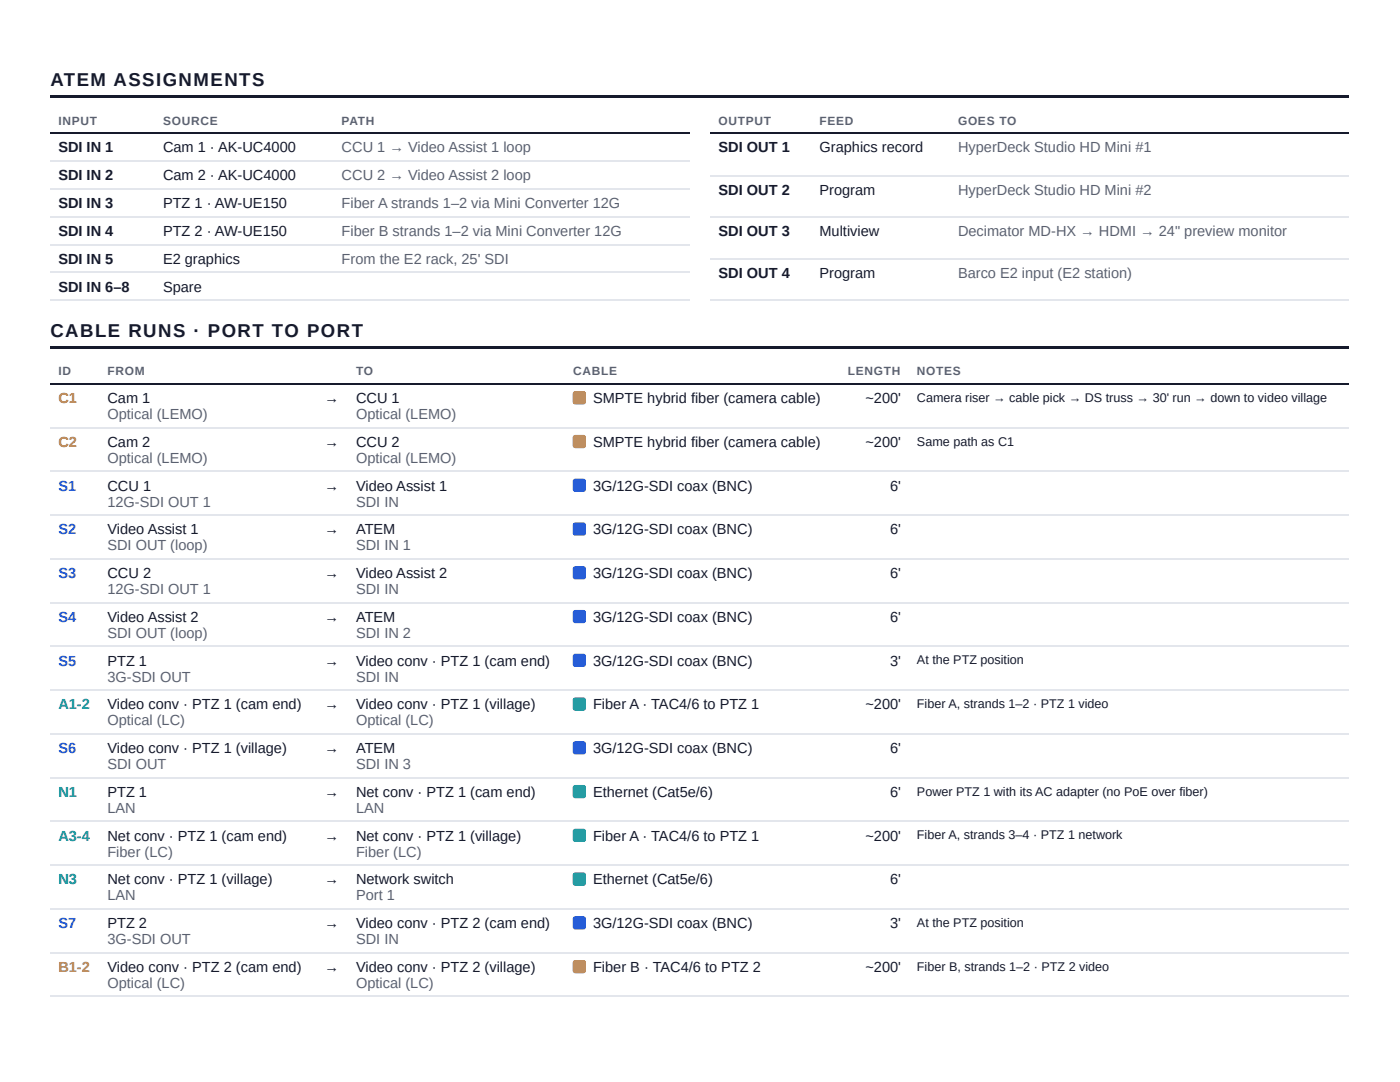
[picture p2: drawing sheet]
<svg xmlns="http://www.w3.org/2000/svg" width="279mm" height="216mm" viewBox="0 0 279 216" stroke-linecap="round" stroke-linejoin="round" font-family="sans-serif">
<defs><g id="words">
<g font-size="3.7" fill="#161a2c">
<text x="10.1" y="17.2">ATEM ASSIGNMENTS</text>
<text x="10.1" y="67.2">CABLE RUNS · PORT TO PORT</text>
</g>
<g font-size="2.9" fill="#161a2c">
<text x="11.6" y="30.4">SDI IN 1</text>
<text x="11.6" y="36">SDI IN 2</text>
<text x="32.5" y="30.4">Cam 1 · AK-UC4000</text>
<text x="32.5" y="36">Cam 2 · AK-UC4000</text>
<text x="143.4" y="30.4">SDI OUT 1</text>
<text x="163.5" y="30.4">Graphics record</text>
<text x="11.6" y="41.5">SDI IN 3</text>
<text x="32.5" y="41.5">PTZ 1 · AW-UE150</text>
<text x="143.4" y="38.9">SDI OUT 2</text>
<text x="163.5" y="38.9">Program</text>
<text x="11.6" y="47.1">SDI IN 4</text>
<text x="32.5" y="47.1">PTZ 2 · AW-UE150</text>
<text x="143.4" y="47.1">SDI OUT 3</text>
<text x="163.5" y="47.1">Multiview</text>
<text x="11.6" y="52.7">SDI IN 5</text>
<text x="32.5" y="52.7">E2 graphics</text>
<text x="11.6" y="58.2">SDI IN 6–8</text>
<text x="32.5" y="58.2">Spare</text>
<text x="143.4" y="55.6">SDI OUT 4</text>
<text x="163.5" y="55.6">Program</text>
<text x="21.4" y="80.4">Cam 1</text>
<text x="64.8" y="80.4">→</text>
<text x="71.1" y="80.4">CCU 1</text>
<text x="118.4" y="80.4">SMPTE hybrid fiber (camera cable)</text>
<text x="172.7" y="80.4">~200'</text>
<text x="21.4" y="89.2">Cam 2</text>
<text x="64.8" y="89.2">→</text>
<text x="71.1" y="89.2">CCU 2</text>
<text x="118.4" y="89.2">SMPTE hybrid fiber (camera cable)</text>
<text x="172.7" y="89.2">~200'</text>
<text x="21.4" y="97.9">CCU 1</text>
<text x="64.8" y="97.9">→</text>
<text x="71.1" y="97.9">Video Assist 1</text>
<text x="118.4" y="97.9">3G/12G-SDI coax (BNC)</text>
<text x="177.7" y="97.9">6'</text>
<text x="21.4" y="106.6">Video Assist 1</text>
<text x="64.8" y="106.6">→</text>
<text x="71.1" y="106.6">ATEM</text>
<text x="118.4" y="106.6">3G/12G-SDI coax (BNC)</text>
<text x="177.7" y="106.6">6'</text>
<text x="21.4" y="115.4">CCU 2</text>
<text x="64.8" y="115.4">→</text>
<text x="71.1" y="115.4">Video Assist 2</text>
<text x="118.4" y="115.4">3G/12G-SDI coax (BNC)</text>
<text x="177.7" y="115.4">6'</text>
<text x="21.4" y="124.1">Video Assist 2</text>
<text x="64.8" y="124.1">→</text>
<text x="71.1" y="124.1">ATEM</text>
<text x="118.4" y="124.1">3G/12G-SDI coax (BNC)</text>
<text x="177.7" y="124.1">6'</text>
<text x="21.4" y="132.8">PTZ 1</text>
<text x="64.8" y="132.8">→</text>
<text x="71.1" y="132.8">Video conv · PTZ 1 (cam end)</text>
<text x="118.4" y="132.8">3G/12G-SDI coax (BNC)</text>
<text x="177.7" y="132.8">3'</text>
<text x="21.4" y="141.6">Video conv · PTZ 1 (cam end)</text>
<text x="64.8" y="141.6">→</text>
<text x="71.1" y="141.6">Video conv · PTZ 1 (village)</text>
<text x="118.4" y="141.6">Fiber A · TAC4/6 to PTZ 1</text>
<text x="172.7" y="141.6">~200'</text>
<text x="21.4" y="150.3">Video conv · PTZ 1 (village)</text>
<text x="64.8" y="150.3">→</text>
<text x="71.1" y="150.3">ATEM</text>
<text x="118.4" y="150.3">3G/12G-SDI coax (BNC)</text>
<text x="177.7" y="150.3">6'</text>
<text x="21.4" y="159">PTZ 1</text>
<text x="64.8" y="159">→</text>
<text x="71.1" y="159">Net conv · PTZ 1 (cam end)</text>
<text x="118.4" y="159">Ethernet (Cat5e/6)</text>
<text x="177.7" y="159">6'</text>
<text x="21.4" y="167.7">Net conv · PTZ 1 (cam end)</text>
<text x="64.8" y="167.7">→</text>
<text x="71.1" y="167.7">Net conv · PTZ 1 (village)</text>
<text x="118.4" y="167.7">Fiber A · TAC4/6 to PTZ 1</text>
<text x="172.7" y="167.7">~200'</text>
<text x="21.4" y="176.5">Net conv · PTZ 1 (village)</text>
<text x="64.8" y="176.5">→</text>
<text x="71.1" y="176.5">Network switch</text>
<text x="118.4" y="176.5">Ethernet (Cat5e/6)</text>
<text x="177.7" y="176.5">6'</text>
<text x="21.4" y="185.2">PTZ 2</text>
<text x="64.8" y="185.2">→</text>
<text x="71.1" y="185.2">Video conv · PTZ 2 (cam end)</text>
<text x="118.4" y="185.2">3G/12G-SDI coax (BNC)</text>
<text x="177.7" y="185.2">3'</text>
<text x="21.4" y="193.9">Video conv · PTZ 2 (cam end)</text>
<text x="64.8" y="193.9">→</text>
<text x="71.1" y="193.9">Video conv · PTZ 2 (village)</text>
<text x="118.4" y="193.9">Fiber B · TAC4/6 to PTZ 2</text>
<text x="172.7" y="193.9">~200'</text>
</g>
<g font-size="2.9" fill="#5a6272">
<text x="68.2" y="30.4">CCU 1 → Video Assist 1 loop</text>
<text x="68.2" y="36">CCU 2 → Video Assist 2 loop</text>
<text x="191.2" y="30.4">HyperDeck Studio HD Mini #1</text>
<text x="68.2" y="41.5">Fiber A strands 1–2 via Mini Converter 12G</text>
<text x="191.2" y="38.9">HyperDeck Studio HD Mini #2</text>
<text x="68.2" y="47.1">Fiber B strands 1–2 via Mini Converter 12G</text>
<text x="191.2" y="47.1">Decimator MD-HX → HDMI → 24&quot; preview monitor</text>
<text x="68.2" y="52.7">From the E2 rack, 25' SDI</text>
<text x="191.2" y="55.6">Barco E2 input (E2 station)</text>
<text x="21.4" y="83.6">Optical (LEMO)</text>
<text x="71.1" y="83.6">Optical (LEMO)</text>
<text x="21.4" y="92.3">Optical (LEMO)</text>
<text x="71.1" y="92.3">Optical (LEMO)</text>
<text x="21.4" y="101.1">12G-SDI OUT 1</text>
<text x="71.1" y="101.1">SDI IN</text>
<text x="21.4" y="109.8">SDI OUT (loop)</text>
<text x="71.1" y="109.8">SDI IN 1</text>
<text x="21.4" y="118.5">12G-SDI OUT 1</text>
<text x="71.1" y="118.5">SDI IN</text>
<text x="21.4" y="127.3">SDI OUT (loop)</text>
<text x="71.1" y="127.3">SDI IN 2</text>
<text x="21.4" y="136">3G-SDI OUT</text>
<text x="71.1" y="136">SDI IN</text>
<text x="21.4" y="144.7">Optical (LC)</text>
<text x="71.1" y="144.7">Optical (LC)</text>
<text x="21.4" y="153.5">SDI OUT</text>
<text x="71.1" y="153.5">SDI IN 3</text>
<text x="21.4" y="162.2">LAN</text>
<text x="71.1" y="162.2">LAN</text>
<text x="21.4" y="170.9">Fiber (LC)</text>
<text x="71.1" y="170.9">Fiber (LC)</text>
<text x="21.4" y="179.7">LAN</text>
<text x="71.1" y="179.7">Port 1</text>
<text x="21.4" y="188.4">3G-SDI OUT</text>
<text x="71.1" y="188.4">SDI IN</text>
<text x="21.4" y="197.1">Optical (LC)</text>
<text x="71.1" y="197.1">Optical (LC)</text>
</g>
<g font-size="2.9" fill="#d97706">
<text x="11.6" y="80.4">C1</text>
<text x="11.6" y="89.2">C2</text>
</g>
<g font-size="2.9" fill="#2563eb">
<text x="11.6" y="97.9">S1</text>
<text x="11.6" y="106.6">S2</text>
<text x="11.6" y="115.4">S3</text>
<text x="11.6" y="124.1">S4</text>
<text x="11.6" y="132.8">S5</text>
<text x="11.6" y="150.3">S6</text>
<text x="11.6" y="185.2">S7</text>
</g>
<g font-size="2.9" fill="#0891b2">
<text x="11.6" y="141.6">A1-2</text>
<text x="11.6" y="167.7">A3-4</text>
</g>
<g font-size="2.9" fill="#059669">
<text x="11.6" y="159">N1</text>
<text x="11.6" y="176.5">N3</text>
</g>
<text font-size="2.9" fill="#db2777" x="11.6" y="193.9">B1-2</text>
<g font-size="2.5" fill="#161a2c">
<text x="183" y="80.2">Camera riser → cable pick → DS truss → 30' run → down to video village</text>
<text x="183" y="88.9">Same path as C1</text>
<text x="183" y="132.6">At the PTZ position</text>
<text x="183" y="141.3">Fiber A, strands 1–2 · PTZ 1 video</text>
<text x="183" y="158.8">Power PTZ 1 with its AC adapter (no PoE over fiber)</text>
<text x="183" y="167.5">Fiber A, strands 3–4 · PTZ 1 network</text>
<text x="183" y="184.9">At the PTZ position</text>
<text x="183" y="193.7">Fiber B, strands 1–2 · PTZ 2 video</text>
</g>
<g font-size="2.4" fill="#5a6272">
<text x="11.6" y="24.9">INPUT</text>
<text x="32.5" y="24.9">SOURCE</text>
<text x="68.2" y="24.9">PATH</text>
<text x="143.4" y="24.9">OUTPUT</text>
<text x="163.5" y="24.9">FEED</text>
<text x="191.2" y="24.9">GOES TO</text>
<text x="11.6" y="74.9">ID</text>
<text x="21.4" y="74.9">FROM</text>
<text x="71.1" y="74.9">TO</text>
<text x="114.4" y="74.9">CABLE</text>
<text x="169.2" y="74.9">LENGTH</text>
<text x="183" y="74.9">NOTES</text>
</g>
</g></defs>
<g fill="#161a2c">
<path d="M10.1 19h259.1v.6h-259.1z"/>
<path d="M10.1 69.1h259.1v.5h-259.1z"/>
</g>
<path d="M10.1 26.6h127.5M141.8 26.6h127.4M10.1 76.6h259.1" fill="none" stroke="#161a2c" stroke-width=".26"/>
<g fill="none" stroke="#e3e6ec" stroke-width=".26">
<path d="M10.1 32.1h127.5M10.1 37.7h127.5M141.8 35.1h127.4M10.1 43.3h127.5M10.1 48.8h127.5M10.1 54.4h127.5M10.1 59.9h127.5M141.8 43.3h127.4M141.8 59.9h127.4M141.8 51.7h127.4M10.1 85.3h259.1M10.1 94.1h259.1"/>
<path d="M10.1 102.8h259.1M10.1 111.5h259.1M10.1 120.3h259.1M10.1 129h259.1M10.1 137.7h259.1M10.1 146.4h259.1M10.1 155.2h259.1M10.1 163.9h259.1M10.1 172.6h259.1M10.1 181.4h259.1M10.1 190.1h259.1M10.1 198.8h259.1"/>
</g>
<g fill="#d97706">
<path d="M114.5 78.2l.3-.1h1.6a.53 .53 0 0 1 .5 .5v1.6a.53 .53 0 0 1-.5 .5h-1.6a.53 .53 0 0 1-.5-.5v-1.6z"/>
<path d="M114.5 86.9l.3-.1h1.6a.53 .53 0 0 1 .5 .5v1.6a.53 .53 0 0 1-.5 .5h-1.6a.53 .53 0 0 1-.5-.5v-1.6z"/>
</g>
<g fill="#2563eb">
<path d="M114.5 95.7l.3-.2h1.6a.53 .53 0 0 1 .5 .5v1.6a.53 .53 0 0 1-.5 .6h-1.6a.53 .53 0 0 1-.5-.6v-1.6z"/>
<path d="M114.5 104.4l.3-.2h1.6a.53 .53 0 0 1 .5 .6v1.6a.53 .53 0 0 1-.5 .5h-1.6a.53 .53 0 0 1-.5-.5v-1.6z"/>
<path d="M114.5 113.1l.3-.1h1.6a.53 .53 0 0 1 .5 .5v1.6a.53 .53 0 0 1-.5 .5h-1.6a.53 .53 0 0 1-.5-.5v-1.6z"/>
<path d="M114.5 121.9l.3-.2h1.6a.53 .53 0 0 1 .5 .5v1.6a.53 .53 0 0 1-.5 .6h-1.6a.53 .53 0 0 1-.5-.6v-1.6z"/>
<path d="M114.5 130.6l.3-.2h1.6a.53 .53 0 0 1 .5 .6v1.6a.53 .53 0 0 1-.5 .5h-1.6a.53 .53 0 0 1-.5-.5v-1.6z"/>
</g>
<path d="M114.5 139.3l.3-.1h1.6a.53 .53 0 0 1 .5 .5v1.6a.53 .53 0 0 1-.5 .5h-1.6a.53 .53 0 0 1-.5-.5v-1.6z" fill="#0891b2"/>
<path d="M114.5 148.1l.3-.2h1.6a.53 .53 0 0 1 .5 .5v1.6a.53 .53 0 0 1-.5 .5h-1.6a.53 .53 0 0 1-.5-.5v-1.6z" fill="#2563eb"/>
<path d="M114.5 156.8l.3-.2h1.6a.53 .53 0 0 1 .5 .6v1.5a.53 .53 0 0 1-.5 .6h-1.6a.53 .53 0 0 1-.5-.6v-1.5z" fill="#059669"/>
<path d="M114.5 165.5l.3-.1h1.6a.53 .53 0 0 1 .5 .5v1.6a.53 .53 0 0 1-.5 .5h-1.6a.53 .53 0 0 1-.5-.5v-1.6z" fill="#0891b2"/>
<path d="M114.5 174.3l.3-.2h1.6a.53 .53 0 0 1 .5 .5v1.6a.53 .53 0 0 1-.5 .5h-1.6a.53 .53 0 0 1-.5-.5v-1.6z" fill="#059669"/>
<path d="M114.5 183l.3-.2h1.6a.53 .53 0 0 1 .5 .6v1.5a.53 .53 0 0 1-.5 .6h-1.6a.53 .53 0 0 1-.5-.6v-1.5z" fill="#2563eb"/>
<path d="M114.5 191.7l.3-.1h1.6a.53 .53 0 0 1 .5 .5v1.6a.53 .53 0 0 1-.5 .5h-1.6a.53 .53 0 0 1-.5-.5v-1.6z" fill="#db2777"/>
<use href="#words"/>
</svg>
